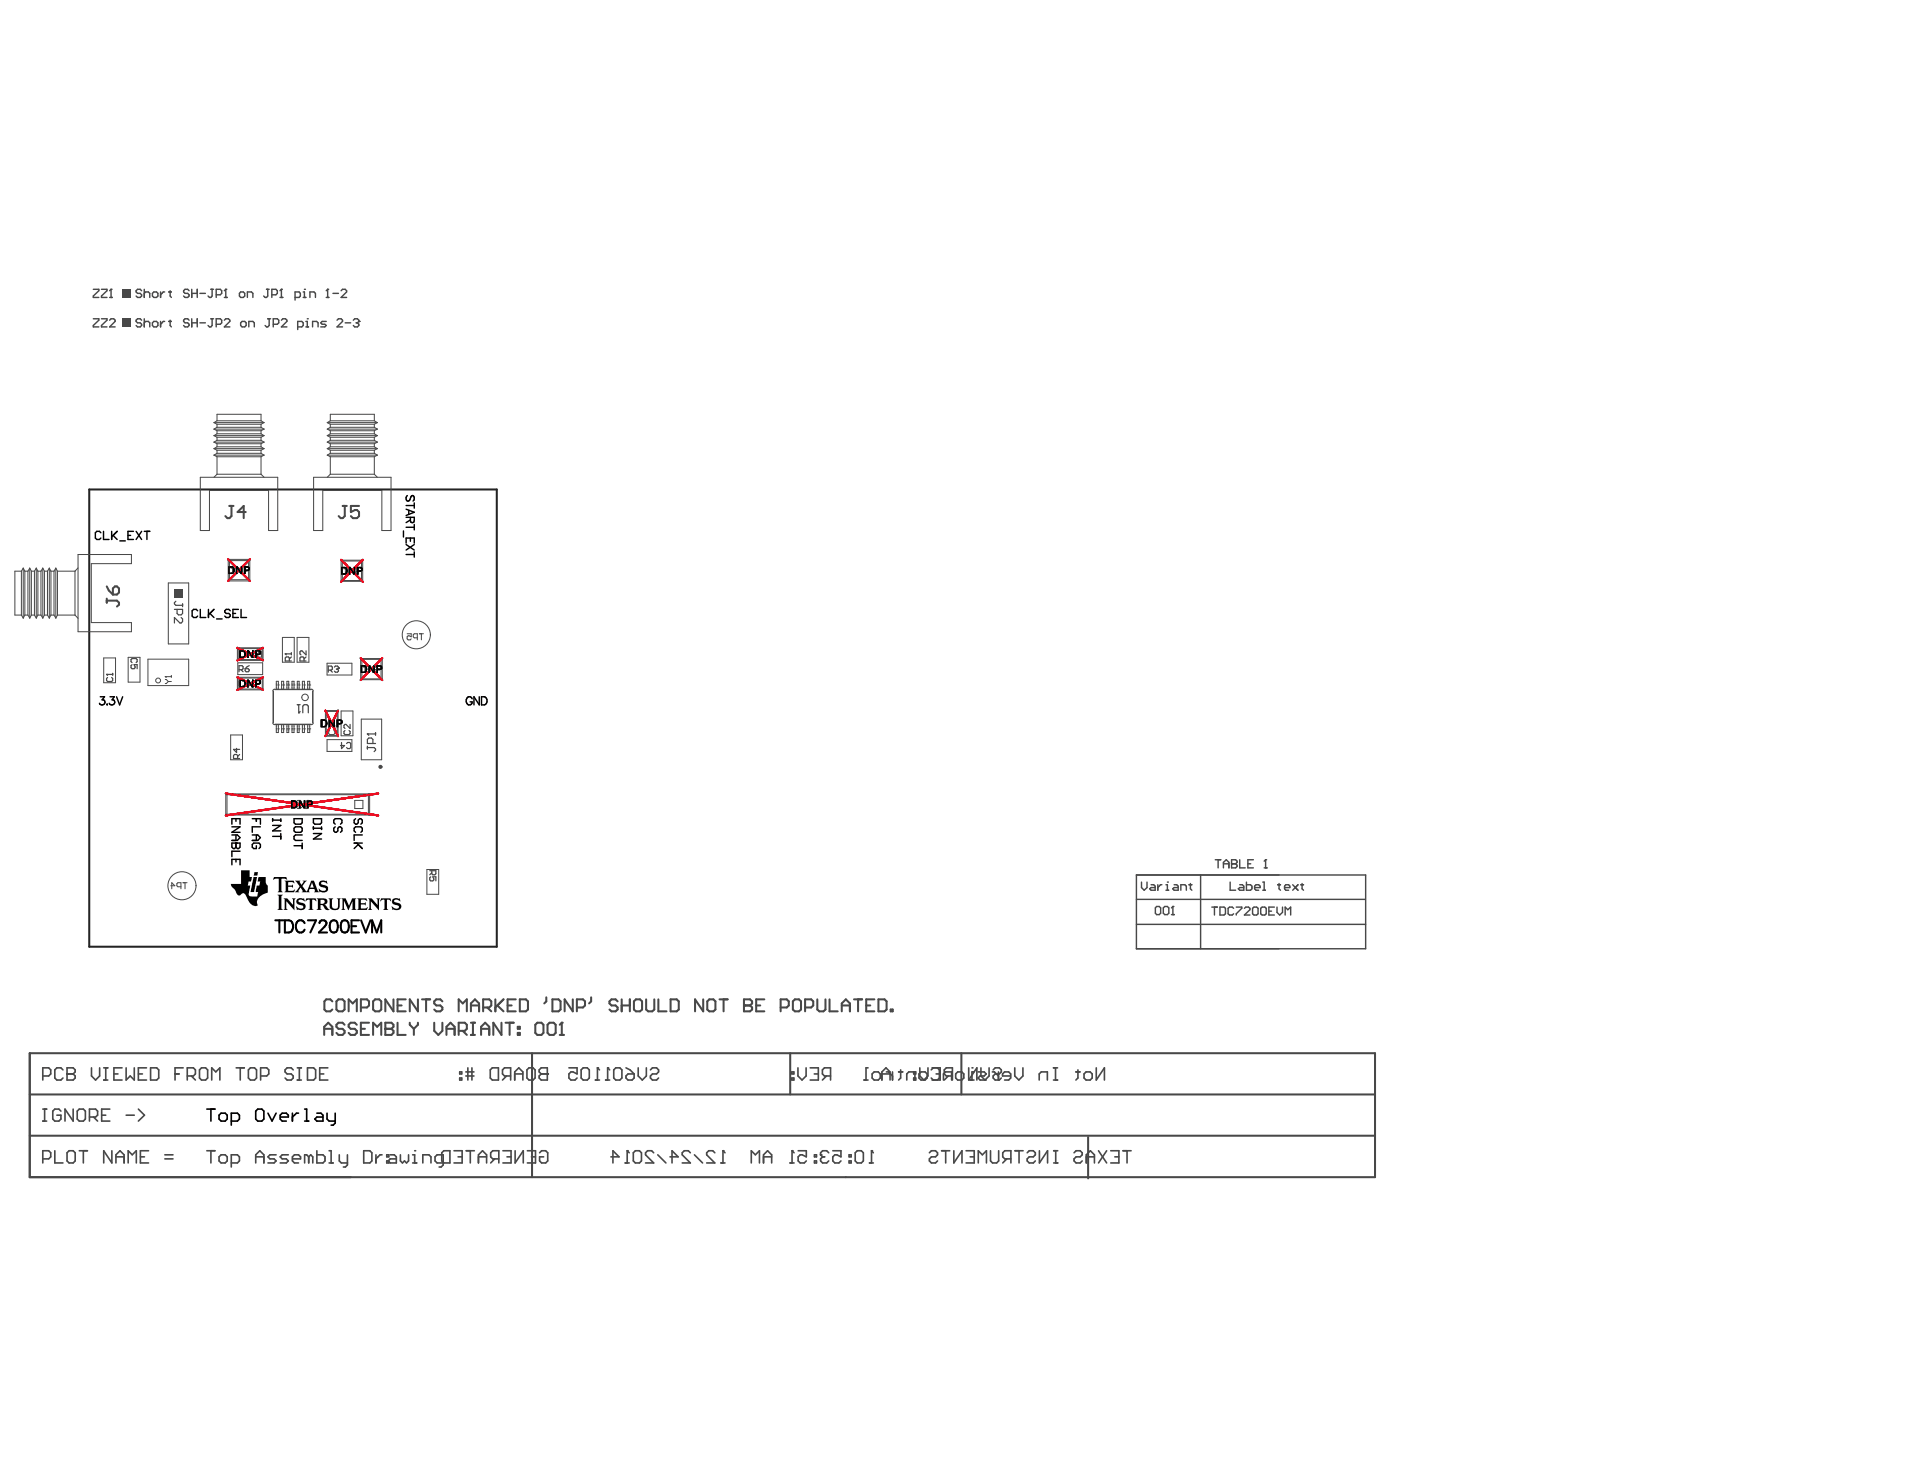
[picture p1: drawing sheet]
<svg xmlns="http://www.w3.org/2000/svg" width="271mm" height="208mm" viewBox="0 0 271 208" stroke-linecap="round" stroke-linejoin="round" font-family="sans-serif">
<path d="M12.6 69.1h57.5v64.5h-57.5z" fill="none" stroke="#242424" stroke-width=".29"/>
<g fill="none" stroke="#ee0e22" stroke-width=".29">
<path d="M32.2 78.9l3.1 3.1M35.3 78.9l-3.1 3.1M48.1 79l3.1 3.1M51.2 79l-3.1 3.1M33.5 91.4l3.6 1.8M33.5 95.6l3.6 1.7M37.1 91.4l-3.6 1.8M37.1 95.6l-3.6 1.7M50.9 92.9l3 3.1M53.9 92.9l-3 3.1M31.9 112l21.5 3.1M45.9 100.3l1.8 3.6"/>
<path d="M47.7 100.3l-1.8 3.6M53.4 112l-21.5 3.1"/>
</g>
<g fill="#000">
<path d="M33.3 79.9h.2l.5 .8v-.8h.2v1.1h-.2l-.5-.7v.7h-.2zM34.9 91.8h.2l.5 .7v-.7h.2v1h-.3l-.4-.7v.7h-.2zM34.9 95.9h.2l.5 .8v-.8h.2v1.1h-.3l-.4-.7v.7h-.2zM49.2 80h.3l.4 .7v-.7h.2v1.1h-.2l-.5-.7v.7h-.2zM52 93.9h.2l.5 .7v-.7h.2v1.1h-.3l-.4-.8v.8h-.2zM42.2 112.9h.2l.5 .8v-.8h.2v1.2h-.3l-.4-.8v.8h-.2zM46.4 101.5h.2l.5 .8v-.8h.2v1.1h-.3l-.4-.7v.7h-.2zM34 122.8h1.2v1h.4l-.2 .6h-.3l-.1 .5v.1h.3l-.2 1.1v.3l.2 .1h1l.1-.6h-.3l.1-.9h.4l.1-.6h-.4l.2-.6h1v.8l.3 .4v1l-.8 .3-.5 .4-.2 .4v.7h-.5l-.5-.3-.6-1.2-.3-.2h-.3l-.3 .3-.2-.1-.5-.8-.4-.4-.1-.4h1.4zM35.8 123.8h.5l-.1 .4-.3 1.7h-.5zM35.9 123.1h.5l-.1 .5h-.5zM39.2 126.3h.7l-.2 .2v1.7l.2 .2h-.7l.1-.2v-1.8zM38.6 123.8h1.8l.1 .4-.3-.2h-.5v1.7l.2 .2h-.7l.1-.1v-1.8h-.4l-.3 .2z"/>
<path d="M40.1 124.3h1.4v.3l-.2-.1h-.6v.5h.5l.1-.2v.5l-.1-.2h-.5v.6h.6l.3-.2-.1 .4h-1.4l.2-.2v-1.3zM40 126.8h.5l.8 .9v-.8l-.1-.1h.5l-.2 .2v1.4l-1.1-1.2v1l.2 .2h-.6l.2-.1v-1.4zM42 126.9l.2-.2 .7 .1 .1 .4-.4-.3-.4 .1a.16 .16 0 0 0-.1 .2 .16 .16 0 0 0 .1 .1l.8 .2 .1 .5-.1 .3-.2 .1h-.5l-.2-.1-.2 .1-.1-.5 .6 .3h.3l.1-.2a.18 .18 0 0 0 0-.2 .18 .18 0 0 0-.2 0l-.7-.3-.1-.4zM43.2 126.8h1.3l.2 .4-.3-.2h-.3v1.2l.1 .2h-.7l.2-.2v-1.2h-.3l-.3 .2zM45.1 124.4l.4-.2 .4 .1a.17 .17 0 0 1 .2 .1 .17 .17 0 0 1 .1 .2v.1l-.3-.2h-.5a.16 .16 0 0 0-.1 .2 .16 .16 0 0 0 .2 .1l.5 .2 .3 .2v.4l-.3 .3h-.5l-.3-.1-.1 .1-.1-.5 .4 .3h.4l.2-.2-.1-.2-.8-.3-.1-.1zM46.4 126.8h.6l-.2 .2v.9l.1 .2 .3 .1h.2l.3-.1v-1.1l-.2-.2h.6l-.2 .1v1.1l-.1 .3-.7 .1-.5-.2-.1-.1v-1.1zM48.2 126.8h.6l.4 1 .5-1h.6a.46 .46 0 0 0-.2 .6v.8l.2 .2h-.7l.1-.1v-1.2l-.5 1.3-.7-1.3v1.1l.2 .2h-.5l.1-.2v-1.3zM50.4 126.8h1.3l.1 .4-.4-.3-.4 .1-.1 .5h.5l.2-.2v.5l-.2-.2h-.5v.6h.7l.3-.2-.1 .4h-1.4l.2-.2v-1.3zM52 126.8h.5l.8 .9v-.8l-.2-.1h.5l-.1 .2v1.4l-1.1-1.2-.1 1 .2 .2h-.5l.1-.3v-1.1zM53.8 126.8h1.3l.1 .4-.3-.2h-.3v1.2l.2 .2h-.7l.2-.2v-1.2h-.4l-.2 .2zM55.4 126.9l.3-.2 .7 .1 .1 .4-.5-.3-.2 .1a.17 .17 0 0 0-.2 .2 .17 .17 0 0 0 .2 .1l.6 .2 .2 .2v.4l-.2 .2-.3 .1h-.5v-.1l-.2 .1-.1-.5 .5 .3h.3l.2-.1-.1-.3-.8-.3-.1-.1z"/>
<path d="M32.2 79.9h.6l.2 .2 .1 .4-.1 .4-.8 .1zM32.4 80.1v.7h.4l.1-.3a.33 .33 0 0 0-.4-.4z"/>
<path d="M32.2 79.9h.6l.2 .2 .1 .4-.1 .4-.8 .1zM32.4 80.1v.7h.4l.1-.3a.33 .33 0 0 0-.4-.4z"/>
<path d="M32.2 79.9h.6l.2 .2 .1 .4-.1 .4-.8 .1zM32.4 80.1v.7h.4l.1-.3a.33 .33 0 0 0-.4-.4z"/>
<path d="M48.1 80h.6l.2 .1 .2 .5-.2 .4-.8 .1zM48.3 80.2v.7h.4l.1-.3a.33 .33 0 0 0-.3-.4z"/>
<path d="M48.1 80h.6l.2 .1 .2 .5-.2 .4-.8 .1zM48.3 80.2v.7h.4l.1-.3a.33 .33 0 0 0-.3-.4z"/>
<path d="M48.1 80h.6l.2 .1 .2 .5-.2 .4-.8 .1zM48.3 80.2v.7h.4l.1-.3a.33 .33 0 0 0-.3-.4z"/>
<path d="M33.8 91.8h.6l.2 .1 .1 .5-.2 .4h-.7zM34 91.9v.8l.4-.1 .1-.2-.1-.3-.1-.1z"/>
<path d="M33.8 95.9h.6l.2 .2 .1 .4-.2 .4-.7 .1zM34 96.1v.7h.2a.37 .37 0 0 0 .3-.4 .37 .37 0 0 0-.4-.3z"/>
<path d="M33.8 91.8h.6l.2 .1 .1 .5-.2 .4h-.7zM34 91.9v.8l.4-.1 .1-.2-.1-.3-.1-.1z"/>
<path d="M33.8 95.9h.6l.2 .2 .1 .4-.2 .4-.7 .1zM34 96.1v.7h.2a.37 .37 0 0 0 .3-.4 .37 .37 0 0 0-.4-.3z"/>
<path d="M33.8 91.8h.6l.2 .1 .1 .5-.2 .4h-.7zM34 91.9v.8l.4-.1 .1-.2-.1-.3-.1-.1z"/>
<path d="M33.8 95.9h.6l.2 .2 .1 .4-.2 .4-.7 .1zM34 96.1v.7h.2a.37 .37 0 0 0 .3-.4 .37 .37 0 0 0-.4-.3z"/>
<path d="M34.4 79.9h.5a.36 .36 0 0 1 .4 .4 .36 .36 0 0 1-.5 .3h-.2v.4h-.2zM34.6 80.1v.3h.2a.18 .18 0 0 0 .2-.2 .18 .18 0 0 0-.2-.1z"/>
<path d="M34.4 79.9h.5a.36 .36 0 0 1 .4 .4 .36 .36 0 0 1-.5 .3h-.2v.4h-.2zM34.6 80.1v.3h.2a.18 .18 0 0 0 .2-.2 .18 .18 0 0 0-.2-.1z"/>
<path d="M34.4 79.9h.5a.36 .36 0 0 1 .4 .4 .36 .36 0 0 1-.5 .3h-.2v.4h-.2zM34.6 80.1v.3h.2a.18 .18 0 0 0 .2-.2 .18 .18 0 0 0-.2-.1z"/>
<path d="M36 91.8h.5a.35 .35 0 0 1 .3 .4 .35 .35 0 0 1-.4 .2h-.2v.4h-.2zM36.2 91.9v.3h.1a.18 .18 0 0 0 .3-.1 .18 .18 0 0 0-.3-.2z"/>
<path d="M36 95.9h.5a.36 .36 0 0 1 .3 .4 .36 .36 0 0 1-.4 .3h-.2v.4h-.2zM36.2 96.1v.3h.2a.17 .17 0 0 0 .2-.2 .17 .17 0 0 0-.3-.1z"/>
<path d="M36 91.8h.5a.35 .35 0 0 1 .3 .4 .35 .35 0 0 1-.4 .2h-.2v.4h-.2zM36.2 91.9v.3h.1a.18 .18 0 0 0 .3-.1 .18 .18 0 0 0-.3-.2z"/>
<path d="M36 95.9h.5a.36 .36 0 0 1 .3 .4 .36 .36 0 0 1-.4 .3h-.2v.4h-.2zM36.2 96.1v.3h.2a.17 .17 0 0 0 .2-.2 .17 .17 0 0 0-.3-.1z"/>
<path d="M36 91.8h.5a.35 .35 0 0 1 .3 .4 .35 .35 0 0 1-.4 .2h-.2v.4h-.2zM36.2 91.9v.3h.1a.18 .18 0 0 0 .3-.1 .18 .18 0 0 0-.3-.2z"/>
<path d="M36 95.9h.5a.36 .36 0 0 1 .3 .4 .36 .36 0 0 1-.4 .3h-.2v.4h-.2zM36.2 96.1v.3h.2a.17 .17 0 0 0 .2-.2 .17 .17 0 0 0-.3-.1z"/>
<path d="M50.3 80h.5a.36 .36 0 0 1 .4 .4 .36 .36 0 0 1-.5 .3h-.1v.4h-.3zM50.6 80.2v.3h.1a.18 .18 0 0 0 .3-.2 .18 .18 0 0 0-.3-.1z"/>
<path d="M50.3 80h.5a.36 .36 0 0 1 .4 .4 .36 .36 0 0 1-.5 .3h-.1v.4h-.3zM50.6 80.2v.3h.1a.18 .18 0 0 0 .3-.2 .18 .18 0 0 0-.3-.1z"/>
<path d="M50.3 80h.5a.36 .36 0 0 1 .4 .4 .36 .36 0 0 1-.5 .3h-.1v.4h-.3zM50.6 80.2v.3h.1a.18 .18 0 0 0 .3-.2 .18 .18 0 0 0-.3-.1z"/>
<path d="M50.9 93.9h.6l.2 .1 .1 .5-.2 .4-.7 .1zM51.1 94v.8h.4l.1-.3a.33 .33 0 0 0-.4-.5z"/>
<path d="M50.9 93.9h.6l.2 .1 .1 .5-.2 .4-.7 .1zM51.1 94v.8h.4l.1-.3a.33 .33 0 0 0-.4-.5z"/>
<path d="M50.9 93.9h.6l.2 .1 .1 .5-.2 .4-.7 .1zM51.1 94v.8h.4l.1-.3a.33 .33 0 0 0-.4-.5z"/>
<path d="M53.1 93.9h.5a.36 .36 0 0 1 .4 .4 .36 .36 0 0 1-.5 .3h-.2v.4h-.2zM53.3 94v.4h.2a.18 .18 0 0 0 .2-.2 .18 .18 0 0 0-.2-.2z"/>
<path d="M53.1 93.9h.5a.36 .36 0 0 1 .4 .4 .36 .36 0 0 1-.5 .3h-.2v.4h-.2zM53.3 94v.4h.2a.18 .18 0 0 0 .2-.2 .18 .18 0 0 0-.2-.2z"/>
<path d="M53.1 93.9h.5a.36 .36 0 0 1 .4 .4 .36 .36 0 0 1-.5 .3h-.2v.4h-.2zM53.3 94v.4h.2a.18 .18 0 0 0 .2-.2 .18 .18 0 0 0-.2-.2z"/>
<path d="M41.1 112.9l.6 .1 .2 .1 .1 .5-.2 .4-.7 .1zM41.3 113.1v.8h.3l.2-.2v-.4l-.2-.2z"/>
<path d="M41.1 112.9l.6 .1 .2 .1 .1 .5-.2 .4-.7 .1zM41.3 113.1v.8h.3l.2-.2v-.4l-.2-.2z"/>
<path d="M41.1 112.9l.6 .1 .2 .1 .1 .5-.2 .4-.7 .1zM41.3 113.1v.8h.3l.2-.2v-.4l-.2-.2z"/>
<path d="M43.3 112.9h.4a.36 .36 0 0 1 .4 .4 .36 .36 0 0 1-.4 .3h-.2v.5h-.2zM43.5 113.1v.4h.2a.18 .18 0 0 0 .2-.2 .18 .18 0 0 0-.3-.2z"/>
<path d="M43.3 112.9h.4a.36 .36 0 0 1 .4 .4 .36 .36 0 0 1-.4 .3h-.2v.5h-.2zM43.5 113.1v.4h.2a.18 .18 0 0 0 .2-.2 .18 .18 0 0 0-.3-.2z"/>
<path d="M43.3 112.9h.4a.36 .36 0 0 1 .4 .4 .36 .36 0 0 1-.4 .3h-.2v.5h-.2zM43.5 113.1v.4h.2a.18 .18 0 0 0 .2-.2 .18 .18 0 0 0-.3-.2z"/>
<path d="M45.3 101.5h.6l.2 .2 .1 .5-.2 .3-.7 .1zM45.5 101.7v.8l.4-.1 .1-.3a.33 .33 0 0 0-.4-.4z"/>
<path d="M45.3 101.5h.6l.2 .2 .1 .5-.2 .3-.7 .1zM45.5 101.7v.8l.4-.1 .1-.3a.33 .33 0 0 0-.4-.4z"/>
<path d="M45.3 101.5h.6l.2 .2 .1 .5-.2 .3-.7 .1zM45.5 101.7v.8l.4-.1 .1-.3a.33 .33 0 0 0-.4-.4z"/>
<path d="M47.5 101.5h.5a.35 .35 0 0 1 .3 .4 .35 .35 0 0 1-.4 .3h-.2v.4h-.2zM47.7 101.7v.3h.1a.18 .18 0 0 0 .3-.1 .18 .18 0 0 0-.3-.2z"/>
<path d="M47.5 101.5h.5a.35 .35 0 0 1 .3 .4 .35 .35 0 0 1-.4 .3h-.2v.4h-.2zM47.7 101.7v.3h.1a.18 .18 0 0 0 .3-.1 .18 .18 0 0 0-.3-.2z"/>
<path d="M47.5 101.5h.5a.35 .35 0 0 1 .3 .4 .35 .35 0 0 1-.4 .3h-.2v.4h-.2zM47.7 101.7v.3h.1a.18 .18 0 0 0 .3-.1 .18 .18 0 0 0-.3-.2z"/>
<path d="M41.6 124.3h.8l-.1 .1 .3 .5 .2-.4-.1-.2h.6l-.3 .2-.3 .5 .4 .7a.12 .12 0 0 0 .2 .1 .12 .12 0 0 0 .1-.2l.5-1.3h.4l.5 1.3 .2 .3h-.7l.2-.1-.1-.4h-.7l-.1 .4 .1 .1h-1.1l.1-.2-.3-.5-.3 .5 .1 .2h-.6l.3-.2 .4-.6zM44 124.6l-.2 .6h.5z"/>
<path d="M44.7 126.8h1l.5 .1v.6l-.4 .2 .2 .1 .5 .6-.6-.1-.4-.6h-.3v.6l.2 .1h-.7l.2-.2v-1.1a.2 .2 0 0 0 0-.2 .2 .2 0 0 0-.2-.1zM45.2 127v.5h.4l.2-.1v-.2l-.1-.2z"/>
</g>
<g fill="none" stroke="#000" stroke-width=".2">
<path d="M14.2 75.2l-.2-.2h-.3l-.2 .2v.7l.2 .2h.3l.2-.2M14.6 75v1.1h.8M15.8 75v1.1M16 75.6l.5 .5M16.5 75l-.7 .8M16.9 76.3h.8M18.1 75.6h.3M18.8 75h-.7v1.1h.7M19.2 75l.8 1.1M20 75l-.8 1.1M20.4 75h.7M20.7 75v1.1"/>
<path d="M56.9 74.9v.9M57.3 73h1.2v.5l-.2 .2h-.3l-.1-.7M57.3 76.6v-.7h1.2v.7M57.3 71.3h1.2M57.3 71.9l1.2 .4-1.2 .4M57.3 74.4h1.2M57.3 76.8l1.2 .8M57.3 78.2h1.2M57.5 69.9a.43 .43 0 0 0-.2 .5 .43 .43 0 0 0 .3 .3l.2-.1 .2-.6 .3-.1a.5 .5 0 0 1 0 .8M57.7 72v.6M57.9 75.9v.5M57.9 73.4l-.6 .3"/>
<path d="M58.5 71v.7M58.5 74v.8M58.5 77.9v.7M58.5 76.8l-1.2 .8M14.1 98.3h.7l-.4 .5a.38 .38 0 0 1 .4 .3 .38 .38 0 0 1-.3 .4 .38 .38 0 0 1-.5-.3M15.1 99.4h.1zM15.5 98.3h.6l-.3 .5a.38 .38 0 0 1 .3 .6 .38 .38 0 0 1-.7-.2M16.4 98.3l.5 1.2 .4-1.2M27.9 86.2l-.2-.2h-.4l-.2 .2v.7l.2 .2h.4l.2-.2M28.3 86v1.1h.7M29.4 86v1.1M29.6 86.6l.6 .5"/>
<path d="M30.2 86l-.8 .8M30.6 87.3h.7M32.5 86.2l-.2-.2h-.4l-.2 .2v.2l.2 .2h.4l.2 .2v.1l-.2 .2h-.4l-.2-.2M32.9 86.6h.3M33.6 86h-.7v1.1h.7M34 86v1.1h.8M66.6 98.6a.43 .43 0 0 0-.5-.3 .43 .43 0 0 0-.3 .5v.2a.42 .42 0 0 0 .4 .5 .42 .42 0 0 0 .4-.5h-.3M67.6 98.3v1.2l-.7-1.2v1.2M67.9 98.3h.4a.62 .62 0 0 1 .4 .6 .62 .62 0 0 1-.4 .6h-.4zM32.7 116.3v-.8h1.2v.8M32.7 116.7h1.2l-1.2 .7h1.2M32.7 117.8h.8l.4 .4-.4 .4h-.8"/>
<path d="M32.7 119h1.2v.5l-.2 .2h-.2l-.2-.2-.2 .2h-.2l-.2-.2zM33.3 119h.1M33.3 115.5v.4M33.3 117.8v.8M33.3 119v.5M35.6 115.5h1.1v.8M35.6 117.8h.8l.3 .4-.3 .4h-.8M36.2 119.3v.4h-.4l-.2-.2v-.3l.2-.2h.7l.2 .2v.3l-.2 .2M36.2 115.5v.4M36.2 117.8v.8M36.7 116.7h-1.1v.7M38.5 115.7h1.1"/>
<path d="M38.5 115.5v.4M38.5 116.5h1.1l-1.1 .7h1.1M38.5 118h1.1M39.6 115.5v.4M39.6 117.6v.8M41.5 115.5h1.1v.6l-.2 .2h-.7l-.2-.2zM41.5 116.9l.2-.2h.7l.2 .2v.3l-.2 .2h-.7l-.2-.2zM41.5 119.3h1.1M42.6 117.8h-.9l-.2 .2v.4l.2 .2h.9M42.6 119v.7M44.2 115.5h1.2v.6l-.2 .2h-.8l-.2-.2zM44.2 116.7v.3"/>
<path d="M44.2 116.9h1.2M44.2 117.6h1.2l-1.2 .8h1.2M45.4 116.7v.3M47.3 116.3l-.2-.2v-.4l.2-.2h.7l.2 .2v.4l-.2 .2M47.3 116.7l-.2 .2v.3l.2 .2h.2l.2-.2v-.3l.2-.2h.1l.2 .2v.3l-.2 .2M50 119h1.1M50.2 115.5l-.2 .2v.4l.2 .2h.1l.2-.2v-.4l.3-.2h.1l.2 .2v.4l-.2 .2M50.2 117.4l-.2-.2v-.3l.2-.2h.7l.2 .2v.3l-.2 .2M50.3 119l.8 .7M50.5 119.2l-.5 .5M51.1 117.8h-1.1v.8M32.7 122v-.7h1.2v.7"/>
<path d="M33.3 121.3v.3M33.9 120.1h-1.2v.8"/>
</g>
<path d="M38.8 129.9h1.2M39.4 129.9v1.7M40.2 129.9h.6a.92 .92 0 0 1 .6 .8 .92 .92 0 0 1-.6 .9h-.6zM43 130.3a.64 .64 0 0 0-.7-.4 .64 .64 0 0 0-.5 .6 .74 .74 0 0 0 .1 .8 .74 .74 0 0 0 .8 .2l.3-.3M43.4 129.9h1.2l-.8 1.7M45.1 130.3l.1-.3 .2-.1 .5 .1a.37 .37 0 0 1 .1 .5l-1 1.1h1.2M46.8 130a.55 .55 0 0 1 .8 .2 1.48 1.48 0 0 1-.2 1.3 .57 .57 0 0 1-.8-.2 1.38 1.38 0 0 1 .2-1.3zM48.3 130a.57 .57 0 0 1 .8 .2 1.38 1.38 0 0 1-.1 1.3 .55 .55 0 0 1-.8-.2 1.48 1.48 0 0 1 .1-1.3zM49.6 130.7h.7M50.7 129.9h-1.1v1.7h1.1M51 129.9l.6 1.7 .7-1.7M52.5 131.6v-1.7l.7 1.7 .6-1.7v1.7" fill="none" stroke="#000" stroke-width=".29"/>
<g fill="none" stroke="#000" stroke-width=".23">
<path d="M29.2 156.5h1.1M29.8 156.5v1.7M30.9 157.4l.3-.3h.6l.3 .3v.5l-.3 .3h-.6l-.3-.3zM32.6 158.2h.9l.3-.3v-.5l-.3-.3h-.9v1.7M36.1 156.8l.3-.3h.5l.3 .3v1.1l-.3 .3h-.5l-.3-.3zM37.8 157.1l.6 1.1 .6-1.1M39.5 157.6h1.2v-.2l-.3-.3h-.6l-.3 .3v.5l.3 .3h.6M41.3 157.1v1.1M42.1 157.1h-.3l-.5 .5M43 156.5h.3v1.7M43 158.2h.6M44.7 157.1h.6l.3 .3v.8h-.9l-.3-.3 .3-.3h.9"/>
<path d="M46.2 157.1v.8l.2 .3h.9M47.3 157.1v1.4l-.3 .3h-.3"/>
</g>
<g fill="none" stroke="#484848" stroke-width=".14">
<path d="M30.2 59.6l.4 .3M30.2 59.6h7.1M30.6 59.4v-.9h6.2v.9M30.6 59.9v.4M30.6 59.4l-.4 .2M30.6 59.4h6.2M30.6 59.9h6.2M36.8 59.9v.4M36.8 59.4l.5 .2M37.3 59.6l-.5 .3M46.2 59.6l.4 .3M46.2 59.6h7.1"/>
<path d="M46.6 59.4v-.9h6.2v.9M46.6 59.9v.4M46.6 59.4l-.4 .2M46.6 59.4h6.2M46.6 59.9h6.2M52.8 59.9v.4M52.8 59.4l.5 .2M53.3 59.6l-.5 .3M11 78.2h7.5v1.3h-5.6v8.4h5.6v1.2h-7.5zM28.3 67.4h10.9v7.5h-1.3v-5.7h-8.3v5.7h-1.3zM30.2 63.3l.4 .2M30.2 64.2l.4 .3"/>
<path d="M30.2 61.5l.4 .2M30.2 62.4l.4 .2M30.2 60.6l.4 .2M30.2 63.3h7.1M30.2 64.2h7.1M30.2 61.5h7.1M30.2 62.4h7.1M30.2 60.6h7.1M30.6 66.9l-.4 .5M30.6 64l-.4 .2M30.6 63l-.4 .3M30.6 60.8v.4"/>
<path d="M30.6 61.7v.4M30.6 62.6v.4M30.6 63.5v.5M30.6 64.5v2.4M30.6 61.2l-.4 .3M30.6 62.1l-.4 .3M30.6 60.3l-.4 .3M30.6 66.9h6.2M30.6 64h6.2M30.6 63h6.2M30.6 64.5h6.2M30.6 63.5h6.2"/>
<path d="M30.6 62.6h6.2M30.6 62.1h6.2M30.6 61.2h6.2M30.6 61.7h6.2M30.6 60.8h6.2M30.6 60.3h6.2M32.2 79v2.9M32.2 79h.1M32.2 79h3l-2.9 .1zM32.4 79v2.9M35.1 79v2.9M35.1 79h.1"/>
<path d="M35.3 79v2.9M36.8 66.9l.5 .5M36.8 63l.5 .3M36.8 60.8v.4M36.8 61.7v.4M36.8 62.6v.4M36.8 63.5v.5M36.8 64.5v2.4M36.8 64l.5 .2M36.8 61.2l.5 .3M36.8 62.1l.5 .3M36.8 60.3l.5 .3"/>
<path d="M37.3 64.2l-.5 .3M37.3 63.3l-.5 .2M37.3 62.4l-.5 .2M37.3 61.5l-.5 .2M37.3 60.6l-.5 .2M44.3 67.4h10.9v7.5h-1.3v-5.7h-8.4v5.7h-1.2zM46.2 63.3l.4 .2M46.2 64.2l.4 .3M46.2 61.5l.4 .2M46.2 62.4l.4 .2M46.2 60.6l.4 .2M46.2 63.3h7.1"/>
<path d="M46.2 64.2h7.1M46.2 61.5h7.1M46.2 62.4h7.1M46.2 60.6h7.1M46.6 66.9l-.4 .5M46.6 64l-.4 .2M46.6 63l-.4 .3M46.6 60.8v.4M46.6 61.7v.4M46.6 62.6v.4M46.6 63.5v.5M46.6 64.5v2.4"/>
<path d="M46.6 61.2l-.4 .3M46.6 62.1l-.4 .3M46.6 60.3l-.4 .3M46.6 66.9h6.2M46.6 64h6.2M46.6 63h6.2M46.6 64.5h6.2M46.6 63.5h6.2M46.6 62.6h6.2M46.6 62.1h6.2M46.6 61.2h6.2M46.6 61.7h6.2"/>
<path d="M46.6 60.8h6.2M46.6 60.3h6.2M48.1 79.1v2.9M48.2 79.1h.1v2.9h-.1M48.2 79.1h3l-3 .1zM51 79.1v2.9M51 79.1h.2M51.2 79.1v2.9M52.8 66.9l.5 .5M52.8 63l.5 .3M52.8 60.8v.4M52.8 61.7v.4"/>
<path d="M52.8 62.6v.4M52.8 63.5v.5M52.8 64.5v2.4M52.8 64l.5 .2M52.8 61.2l.5 .3M52.8 62.1l.5 .3M52.8 60.3l.5 .3M53.3 64.2l-.5 .3M53.3 63.3l-.5 .2M53.3 62.4l-.5 .2M53.3 61.5l-.5 .2M53.3 60.6l-.5 .2"/>
<path d="M3 80.6h-.9v6.2h.9M3 86.8l.3 .4M3 80.6v6.2M3.3 80.2l-.3 .4M3.3 80.2l.2 .4M3.3 80.2v7M3.5 86.8h.4M3.5 86.8l-.2 .4M3.5 80.6h.4M3.5 80.6v6.2M3.9 80.6v6.2M3.9 86.8l.3 .4"/>
<path d="M4.2 80.2l.2 .4M4.2 80.2l-.3 .4M4.2 80.2v7M4.4 86.8h.5M4.4 80.6h.5M4.4 80.6v6.2M4.4 86.8l-.2 .4M4.9 86.8l.2 .4M4.9 80.6v6.2M5.1 80.2l-.2 .4M5.1 80.2l.2 .4M5.1 80.2v7"/>
<path d="M5.3 86.8h.5M5.3 80.6h.5M5.3 86.8l-.2 .4M5.3 80.6v6.2M5.8 86.8l.2 .4M5.8 80.6v6.2M6 80.2l.3 .4M6 80.2l-.2 .4M6 80.2v7M6.3 86.8h.4M6.3 80.6h.4M6.3 86.8l-.3 .4"/>
<path d="M6.3 80.6v6.2M6.7 86.8l.3 .4M6.7 80.6v6.2M7 80.2l.2 .4M7 80.2l-.3 .4M7 80.2v7M7.2 86.8h.4M7.2 80.6h.4M7.2 86.8l-.2 .4M7.2 80.6v6.2M7.6 86.8l.3 .4M7.6 80.6v6.2"/>
<path d="M7.9 80.2l.2 .4M7.9 80.2l-.3 .4M7.9 80.2v7M8.1 86.8h2.5M8.1 80.6h2.5M8.1 86.8l-.2 .4M8.1 80.6v6.2M10.6 86.8l.4 .5M10.6 80.6v6.2M11 80.1l-.4 .5M14.6 92.8h1.7v3.5h-1.7zM18.1 92.8h1.7v3.5h-1.7z"/>
<path d="M20.9 93h5.7v3.7h-5.7zM23.8 82.3h2.8v8.6h-2.8zM32.2 81.9h.1M32.3 81.8v.1M32.3 82h2.9M32.3 81.8h2.9M33.5 95.6h.1v1.7zM33.5 91.4l.1 .1v1.7zM33.5 95.6h3.6l-3.5 .1zM33.5 93.1h3.6l-3.5 .1zM33.5 91.4l3.6 .1h-3.5zM33.5 97.2l3.6 .1h-3.5z"/>
<path d="M33.6 93.5h3.5v1.7h-3.5zM35.1 81.9h.1M35.2 81.8v.1M37 95.6h.1v1.7zM37 91.4l.1 .1v1.7zM38.5 97.5v4.5M38.6 97.5v4.5M38.7 97.3h5.3M38.8 97.3h5.1M39 96.7h.1M39 97.3v-1.2h.3v1.2M39.3 96.7h.1"/>
<path d="M39.7 96.7h.1M39.7 97.3v-1.2h.3v1.2M39.9 89.9h1.6v3.5h-1.6zM40 96.7h.1M40.5 96.7h.1M40.5 97.3v-1.2h.2v1.2M40.7 96.7h.1M41.2 96.7h.1M41.2 97.3v-1.2h.3v1.2M41.5 96.7h.1M41.9 89.9h1.7v3.5h-1.7zM42 96.7h.1"/>
<path d="M42 97.3v-1.2h.2v1.2M42.2 96.7h.1M42.7 96.7h.1M42.7 97.3v-1.2h.3v1.2M43 96.7h.1M43.4 96.7h.1M43.4 97.3v-1.2h.3v1.2M43.7 96.7h.1M44.1 97.5v4.5M44.2 97.5v4.5M46.2 93.6h3.5v1.7h-3.5zM48.2 81.9l3 .1h-3z"/>
<path d="M50.9 95.8l3 .1h-2.9zM50.9 92.9l3 .1h-2.9zM51 82h.2M51 93h-.1v2.9h.1M51.1 93v2.9M53.8 93v2.9M53.8 95.9h.1M53.8 93h.1M53.9 93v2.9M31.9 112.1v2.9M31.9 115h.1M31.9 112.1h.1"/>
<path d="M31.9 114.9l20.2 .1h-20.2zM31.9 112l20.2 .1h-20.2zM32 112.1v2.9M32.5 103.7h1.7v3.5h-1.7zM38.7 102.2h5.3M38.8 102.2h5.1M39 102.9h.1M39 102.2v1.2h.3v-1.2M39.3 102.9h.1M39.7 102.9h.1M39.7 102.2v1.2h.3v-1.2M40 102.9h.1"/>
<path d="M40.5 102.9h.1M40.5 102.2v1.2h.2v-1.2M40.7 102.9h.1M41.2 102.9h.1M41.2 102.2v1.2h.3v-1.2M41.5 102.9h.1M42 102.9h.1M42 102.2v1.2h.2v-1.2M42.2 102.9h.1M42.7 102.9h.1M42.7 102.2v1.2h.3v-1.2M43 102.9h.1"/>
<path d="M43.4 102.9h.1M43.4 102.2v1.2h.3v-1.2M43.7 102.9h.1M45.9 103.8h1.8l-1.7 .1zM45.9 100.3h1.8l-1.7 .1zM45.9 100.3h.1v3.6zM46.2 104.4h3.5v1.6h-3.5zM47.6 100.3h.1l-.1 3.6zM48.1 100.3h1.7v3.5h-1.7zM51 101.5h2.9v5.7h-2.9zM52.1 112.1h-.1v2.9h.1M52.2 112.1v2.9"/>
<path d="M60.2 122.7h1.7v3.5h-1.7z"/>
</g>
<path d="M4.2 148.6h189.8v17.5h-189.8zM4.2 154.4h189.8M75.1 148.6v17.5M111.5 148.6v5.8M135.7 148.6v5.8M4.2 160.3h189.8M153.5 160.5v5.8" fill="none" stroke="#484848" stroke-width=".29"/>
<path d="M160.4 123.5h32.3v10.4h-32.3zM160.4 130.4h32.3M160.4 126.9h32.3M169.4 123.5v10.4" fill="none" stroke="#484848" stroke-width=".2"/>
<g fill="#484848">
<path d="M17.3 45h1.2v1.1h-1.2z" fill-rule="evenodd"/>
<path d="M17.3 40.8h1.2v1.2h-1.2z" fill-rule="evenodd"/>
<path d="M24.6 83.1h1.2v1.2h-1.2z" fill-rule="evenodd"/>
</g>
<g fill="none" stroke="#484848" stroke-width=".14">
<path d="M23.3 95.5h.1M23.3 95.9h.2l.3 .3M23.3 95.5h.9M23.3 95.5l.2 .1M23.8 96.2l-.3 .3h-.2M23.8 96.2h.4M24.2 95.3v.3M32.6 80.2h.5M32.8 80.2v.7M33.3 80.7h.3l.2-.2v-.2l-.2-.1h-.3v.7M34 80.9h.2M34.1 80.2h.1"/>
<path d="M34.1 80.2v.7M34.1 80.2l-.1 .1M34.3 96.2l-.1-.2h-.3l-.2 .2v.5l.2 .2h.3l.1-.2M34.6 96.5h.4l.2 .2-.2 .2h-.3l-.1-.2zM35.2 96l-.6 .5M36 91.9v.1l-.5 .6v.1h.5M36.3 91.9l.3 .3M36.9 91.9v.8h-.4l-.2-.1v-.3l.2-.1h.4M38.7 97.3l-.2 .2M44 97.3l.2 .2M48.5 80.3h.5M48.7 80.3v.7"/>
<path d="M49.2 80.7h.4l.1-.1v-.2l-.1-.1h-.4v.7M49.9 80.4l.2-.1 .3 .1v.1l-.5 .5h.5M51.3 94.1h.5M51.5 94.1v.8M52 94.6h.3l.2-.1v-.3l-.2-.1h-.3v.8M52.7 94.2l.1-.1h.3l.1 .3M52.9 94.5h.2M53.1 94.5l.1 .1-.1 .3h-.3l-.1-.2M53.2 94.4h.1M53.2 94.4l-.1 .1M57.5 89.4h.5v.5l-.3-.2-.2 .2v.2l.1 .2h.3l.1-.2M58.9 90h-.4l-.2-.1v-.3l.2-.2h.4v.9"/>
<path d="M59.2 89.4h.6M59.5 89.4v.9M38.5 102l.2 .2M41.8 113.7h.1M41.8 113.7v.2l.2 .2h.4l.2-.2M42 113.5l-.2 .2M42 113.5h.2M42.6 113.1l-.2-.2h-.4l-.2 .2v.2l.2 .2M43 114.1h.4M43.7 113.1l-.2-.2h-.1l-.2 .2v1M44.2 102l-.2 .2M46.5 103.1l-.1 .1v.3l.1 .2h.6l.1-.2v-.3l-.1-.1"/>
<path d="M46.7 102.2h.1M46.7 102.2l-.3 .2v.3l.1 .1M46.7 102.2l.1 .2M46.8 102.4l.2-.2 .2 .2v.3l-.1 .1M46.8 102.4v.1M50.1 112.9h1.1v1.2h-1.1zM24.1 125h.6l-.5-.4v.8M25.5 125.1h-.4l-.1-.1v-.3l.1-.1h.4v.8M25.8 124.6h.6M26.1 124.6v.8"/>
<circle cx="22.3" cy="96" r=".34"/>
<circle cx="43" cy="98.4" r=".46"/>
<circle cx="58.7" cy="89.6" r="1.98"/>
<circle cx="25.7" cy="125" r="1.98"/>
</g>
<g fill="none" stroke="#484848" stroke-width=".23">
<path d="M6 151.8h.9l.3-.3v-.5l-.3-.3h-.9v1.7M6 156.5h.6M6 158.2h.6M6.3 156.5v1.7M8.6 156.8l-.3-.3h-.6l-.3 .3v1.1l.3 .3h.6l.3-.3v-.5h-.6M8.9 151l-.3-.3h-.6l-.3 .3v1.1l.3 .3h.6l.3-.3M9.5 151.5h.1M9.5 150.7h.8l.3 .3v.3l-.3 .2 .3 .3v.3l-.3 .3h-.8zM9.5 151.5h.8M10.3 156.5v1.7l-1.1-1.7v1.7M10.9 156.8l.3-.3h.6l.2 .3v1.1l-.2 .3h-.6l-.3-.3zM12.6 157.6h.9l.3-.2v-.6l-.3-.3h-.9v1.7"/>
<path d="M12.9 150.7v1.1l.6 .6 .6-.6v-1.1M13.2 157.6l.6 .6M14.3 157.4h.6M14.6 152.4h.6M14.6 150.7h.6M14.9 150.7v1.7M15.5 156.5h-1.2v1.7h1.2M16.1 151.5h.5M17.2 150.7h-1.1v1.7h1.1M17.8 157.4h1.1M17.8 150.7v1.7l.6-.6 .5 .6v-1.7M19.5 151.5h.6"/>
<path d="M19.5 156.5l.9 .9-.9 .8M20.7 150.7h-1.2v1.7h1.2M21.2 150.7h.9l.3 .3v1.1l-.3 .3h-.9zM24.7 151.5h.6M25.8 150.7h-1.1v1.7M26.4 151.8h.9l.3-.3v-.5l-.3-.3h-.9v1.7M27 151.8l.6 .6M28.2 151l.2-.3h.6l.3 .3v1.1l-.3 .3h-.6l-.2-.3zM29.9 152.4v-1.7l.6 .6 .5-.6v1.7M33.3 150.7h1.2M33.9 150.7v1.7M35.1 151l.2-.3h.6l.3 .3v1.1l-.3 .3h-.6l-.2-.3z"/>
<path d="M36.8 151.8h.8l.3-.3v-.5l-.3-.3h-.8v1.7M41.4 151l-.3-.3h-.6l-.3 .3v.3l.3 .2h.6l.3 .3v.3l-.3 .3h-.6l-.3-.3M42 152.4h.5M42 150.7h.5M42.2 150.7v1.7M43.4 150.7h.9l.2 .3v1.1l-.2 .3h-.9zM45.1 151.5h.6M46.3 150.7h-1.2v1.7h1.2M64.9 152.1h.3v.3h-.3zM64.9 151.3h.3v.2h-.3zM65.7 151.3h1.2M65.7 151.8h1.2"/>
<path d="M66 150.7v1.7M66.6 150.7v1.7M69.2 151l.3-.3h.8v1.7h-.8l-.3-.3zM71.5 151.8l-.6 .6M72.1 151.8h-.9l-.3-.3v-.5l.3-.3h.9v1.7M72.6 151.5h1.2M72.6 152.4v-1.1l.6-.6 .6 .6v1.1M74.4 151l.2-.3h.6l.3 .3v1.1l-.3 .3h-.6l-.2-.3zM76.1 151l.3-.3h.8v1.7h-.8l-.3-.3v-.3l.3-.3-.3-.2zM76.4 151.5h.8M77.2 151.5h.1M80.3 150.7h1.1v.8l-.5-.2h-.3l-.3 .2v.6l.3 .3h.5l.3-.3"/>
<path d="M82 151l.3-.3h.6l.3 .3v1.1l-.3 .3h-.6l-.3-.3zM84 152.4h.6M84.3 150.7h.1M84.3 150.7v1.7M84.3 150.7l.3 .3M85.5 152.4h.5M85.7 150.7h.1M85.7 150.7v1.7M85.7 150.7l.3 .3M86.6 151l.3-.3h.6l.3 .3v1.1l-.3 .3h-.6l-.3-.3zM88.3 151.8l.3-.3h.9v.6l-.3 .3h-.6l-.3-.3zM88.3 150.7l.6 .3 .6 .5"/>
<path d="M90.1 150.7v1.1l.5 .6 .6-.6v-1.1M91.8 151l.3-.3h.5l.3 .3v.3l-.3 .2h-.5l-.3 .3v.3l.3 .3h.5l.3-.3M111.7 152.1h.3v.3h-.3zM111.7 151.3h.3v.2h-.3zM112.6 150.7v1.1l.6 .6 .6-.6v-1.1M114.3 150.7h1.2v1.7h-1.2M114.9 151.5h.6M116.6 151.8l-.5 .6M117.2 151.8h-.9l-.2-.3v-.5l.2-.3h.9v1.7M121.9 152.4h.6M122.5 150.7h-.3v1.7M123.1 151.5l.3-.2h.5l.3 .2v.6l-.3 .3h-.5l-.3-.3z"/>
<path d="M124.4 152.4v-1.1l.6-.6 .6 .6v1.1M124.4 151.5h1.2M125.1 151.3h.3l.5 .5M125.9 151.3v1.1M126.8 151.3h.6M127.1 151v1.1l-.3 .3M128.9 152.1h.3v.3h-.3zM128.9 151.3v.2h.3v-.2h-1l-.2 .2v.9M129.1 151.3v1.1M129.7 151.5l.3-.2h.5l.3 .2v.6l-.3 .3h-.5l-.3-.3zM129.8 150.7v1.1l.6 .6 .5-.6v-1.1M131.4 152.1l.3 .3"/>
<path d="M131.5 150.7h1.2v1.7h-1.2M131.7 150.7l-.3 .3M132.1 151.5h.6M132.3 150.7l.3 .3v1.1l-.3 .3M133.1 152.4v-.9l.3-.2h.9v1.1M133.8 151.8l-.6 .6M134.4 151.8h-.9l-.3-.3v-.5l.3-.3h.9v1.7M134.9 151.5l.2-.2h.6l.3 .2v.6l-.3 .3h-.6l-.2-.3zM136.7 150.7v1.7l1.1-1.7v1.7M136.9 152.4h.5M137.2 150.7h.1M137.4 151.3h-.2v1.1"/>
<path d="M138 151.3h.9l.3 .2-.3 .3h-.6l-.3 .3 .3 .3h.9M138.4 150.7v1.1l.6 .6 .6-.6v-1.1M140 151.3h.3l.6 .5M140.1 151l.3-.3h.6l.3 .3v.3l-.3 .2h-.6l-.3 .3v.3l.3 .3h.6l.3-.3M140.9 151.3v1.1M142.6 151.8h-1.1v-.3l.3-.2h.5l.3 .2v.6l-.3 .3h-.5M143.2 150.7v1.1l.6 .6 .5-.6v-1.1M146.6 152.4v-.9l.3-.2h.9v1.1M148.7 152.4h.5M148.7 150.7h.5M148.9 150.7v1.7M151.8 151.3h.6"/>
<path d="M152.1 151v1.1l-.3 .3M153 151.5l.3-.2h.5l.3 .2v.6l-.3 .3h-.5l-.3-.3zM154.7 150.7v1.7l1.1-1.7v1.7M6 163.5h.9l.3-.3v-.5l-.3-.3h-.9v1.7M7.7 162.4v1.7h1.2M9.5 162.7l.2-.3h.6l.3 .3v1.1l-.3 .3h-.6l-.2-.3zM11.2 162.4h1.1M11.8 162.4v1.7M15.8 162.4v1.7l-1.2-1.7v1.7M16.4 164.1v-1.1l.5-.6 .6 .6v1.1M16.4 163.2h1.1M18.1 164.1v-1.7l.6 .6 .5-.6v1.7"/>
<path d="M19.8 163.2h.6M21 162.4h-1.2v1.7h1.2M23.3 163.5h1.1M23.3 163h1.1M29.2 162.4h1.1M29.8 162.4v1.7M30.9 163.2l.3-.2h.6l.3 .2v.6l-.3 .3h-.6l-.3-.3zM32.6 164.1h.9l.3-.3v-.6l-.3-.2h-.9v1.7M36.1 163.2h1.1M36.1 164.1v-1.1l.6-.6 .5 .6v1.1M39 163h-.9l-.3 .2 .3 .3h.6l.3 .3-.3 .3h-.9M40.7 163h-.9l-.3 .2 .3 .3h.6l.3 .3-.3 .3h-.9"/>
<path d="M41.3 163.5h1.1v-.3l-.3-.2h-.6l-.2 .2v.6l.2 .3h.6M43.6 163.2l-.3-.2h-.3v1.1M43.6 163.2v.9M43.6 163.2l.2-.2 .3 .2v.9M44.7 162.4v1.7h.9l.3-.3v-.6l-.3-.2h-.9M46.4 162.4h.3v1.7M46.4 164.1h.6M47.9 163v.8l.3 .3h.8M49 163v1.4l-.3 .3h-.2M51.3 162.4h.9l.3 .3v1.1l-.3 .3h-.9zM53.1 163v1.1M53.9 163h-.3l-.5 .5"/>
<path d="M54.6 163.8h.3v.3h-.3zM54.6 163h.3v.2h-.3zM55.1 163h.5l.3 .2v.9h-.8l-.3-.3 .3-.3h.8M56.5 163v.8l.3 .3 .3-.3 .3 .3 .3-.3v-.8M58.2 164.1h.6M58.2 163h.3v1.1M58.5 162.4h.1M59.7 164.1v-1.1h.8l.3 .2v.9M62.3 162.7l.3-.3h.9v1.7h-.9l-.3-.3zM62.5 164.1h-.8l-.3-.3v-.6l.3-.2h.8v1.4l-.2 .3h-.3M64.1 162.4h1.1v1.7h-1.1M64.6 163.2h.6"/>
<path d="M65.8 162.4h1.1M66.4 162.4v1.7M67.5 163.2h1.2M67.5 164.1v-1.1l.6-.6 .6 .6v1.1M69.8 163.5l-.6 .6M70.4 163.5h-.9l-.3-.3v-.5l.3-.3h.9v1.7M71 162.4h1.1v1.7h-1.1M71.5 163.2h.6M72.7 162.4v1.7l1.1-1.7v1.7M74.4 162.4h1.2v1.7h-1.2M75 163.2h.6M76.1 162.7l.3-.3h.6l.3 .3v1.1l-.3 .3h-.6l-.3-.3v-.6h.6"/>
<path d="M86.2 163.2h1.2l-.9-.8v1.7M88.2 164.1h.6M88.5 162.4h.1M88.5 162.4v1.7M88.5 162.4l.3 .3M89.4 162.7l.3-.3h.5l.3 .3v1.1l-.3 .3h-.5l-.3-.3zM92.2 162.7l-.2-.3h-.6l-.3 .3v.3l1.1 1.1h-1.1M92.8 163l1.2 1.1M94.5 163.2h1.2l-.9-.8v1.7M97.4 162.7l-.3-.3h-.5l-.3 .3v.3l1.1 1.1h-1.1M98 163l1.1 1.1M100.9 162.7l-.3-.3h-.6l-.3 .3v.3l1.2 1.1h-1.2"/>
<path d="M101.7 164.1h.6M102 162.4h.1M102 162.4v1.7M102 162.4l.3 .3M106 164.1v-1.7l.6 .6 .6-.6v1.7M107.7 163.2h1.2M107.7 164.1v-1.1l.6-.6 .6 .6v1.1M111.5 164.1h.6M111.8 162.4h.1M111.8 162.4v1.7M111.8 162.4l.3 .3M112.6 162.4h1.2v.8l-.6-.2h-.3l-.3 .2v.6l.3 .3h.6l.3-.3"/>
<path d="M114.9 163.8h.3v.3h-.3zM114.9 163h.3v.2h-.3zM115.8 163h.1M115.8 163l.3 .2M116.1 163.2l-.3 .3v.3l.3 .3h.6l.2-.3M116.1 163.2h.3M116.9 162.7l-.2-.3h-.6l-.3 .3v.3M117.5 162.4h1.2v.8l-.6-.2h-.3l-.3 .2v.6l.3 .3h.6l.3-.3M119.8 163.8h.3v.3h-.3zM119.8 163h.3v.2h-.3zM120.7 162.7l.3-.3h.5l.3 .3v1.1l-.3 .3h-.5l-.3-.3zM122.7 164.1h.5"/>
<path d="M123 162.4h.1M123 162.4v1.7M123 162.4l.2 .3M131.1 162.7l.3-.3h.6l.3 .3v.3l-.3 .2h-.6l-.3 .3v.3l.3 .3h.6l.3-.3M132.9 162.4h1.1M133.4 162.4v1.7M134.6 162.4v1.7l1.1-1.7v1.7M136.3 162.4h1.2v1.7h-1.2M136.9 163.2h.6M138 164.1v-1.7l.6 .6 .6-.6v1.7M139.8 162.4v1.4l.3 .3h.5l.3-.3v-1.4M142.1 163.5l-.6 .6"/>
<path d="M142.6 163.5h-.8l-.3-.3v-.5l.3-.3h.8v1.7M143.2 162.4h1.2M143.8 162.4v1.7M144.9 162.7l.3-.3h.6l.3 .3v.3l-.3 .2h-.6l-.3 .3v.3l.3 .3h.6l.3-.3M146.7 162.4v1.7l1.1-1.7v1.7M148.7 162.4h.6M148.7 164.1h.6M149 162.4v1.7M151.6 162.7l.2-.3h.6l.3 .3v.3l-.3 .2h-.6l-.2 .3v.3l.2 .3h.6l.3-.3M153.3 163.2h1.1M153.3 164.1v-1.1l.6-.6 .5 .6v1.1M155 162.4l1.2 1.7"/>
<path d="M156.2 162.4l-1.2 1.7M156.7 162.4h1.2v1.7h-1.2M157.3 163.2h.6M158.5 162.4h1.1M159 162.4v1.7"/>
</g>
<g fill="none" stroke="#484848" stroke-width=".17">
<path d="M15 95.2h.1M15 95.2h.9M15 95.2l.2 .1M15.2 95.6l-.2 .1v.3l.2 .2h.6l.1-.2v-.3l-.1-.1M15.9 95v.3M18.6 93.5l-.1-.1v-.3l.1-.2h.6l.2 .2v.3l-.2 .1M18.6 93.8l-.1 .1v.3l.1 .2h.3l.2-.2-.2-.4h.5v.6M24.6 86h1.2v.6l-.2 .2h-.4l-.2-.2v-.6M24.8 84.8l-.2 .2v.2l.2 .2h1M25.6 87.1l.2 .2v.4l-.2 .2h-.2l-.8-.8v.8M25.8 85.2v.4M33.7 94.5h.5l.1-.1v-.3l-.1-.2h-.5v.9"/>
<path d="M34 94.5l.3 .3M34.6 94.4h.4l.2 .3-.2 .1h-.3l-.1-.1zM35.2 93.9l-.6 .5M40.3 92.3h.1M40.3 92.3l.1 .1M40.3 92.3h.8M40.8 93.3v-.5l-.1-.1h-.3l-.1 .1v.5h.8M41.1 92.7l-.3 .3M41.1 92.1v.3M42 99.4h.4M42.2 99.4v1.2M42.9 93.3v-.5l-.1-.1h-.3l-.2 .1v.5h.9"/>
<path d="M43.2 91.8v.6l-.6-.6h-.1l-.2 .2v.3l.2 .1M43.2 92.7l-.3 .3M46.3 94.6h.5l.1-.2v-.3l-.1-.1h-.5v.9M46.6 94.6l.3 .3M47.2 94.1l.1-.1h.3l.2 .3M47.5 94.4h.1M47.6 94.4l.2 .2-.2 .3h-.3l-.1-.2M47.8 94.3h.1M47.8 94.3l-.2 .1M33.4 105.6v.6l-.4-.5h.8M33.5 107v-.4l-.1-.1h-.3l-.1 .1v.4h.8M33.8 106.5l-.3 .3"/>
<path d="M42.2 100.6h.1M42.4 100.4l-.2 .2M42.7 100.6v-1l.2-.2h.4l.2 .2v1M48.2 104.8v.8l.4-.4h-.6M48.7 103.1l-.2 .1v.3l.2 .2h.6l.1-.2v-.3l-.1-.1M48.9 104.9l.2-.1h.2l.2 .1v.6l-.2 .1h-.2l-.2-.1M49.4 102.2v.6l-.6-.6-.3 .2v.3l.2 .1M51.8 103.6h.1M51.8 105.3v.4M51.8 105.5h1l.2 .2v.2l-.2 .2M51.8 103.6l.2 .2M51.8 103.6h1.2"/>
<path d="M52.6 104.9v-.6l-.2-.2h-.4l-.2 .2v.6h1.2M53 103.4v.4M60.6 122.9h.9v.4l-.1 .1h-.3l-.2-.1v-.4M60.8 123.7l-.2 .2v.3l.2 .1h.3l.1-.1-.1-.5h.4v.6M60.9 123.2l-.3 .2"/>
</g>
<g fill="none" stroke="#484848" stroke-width=".2">
<path d="M13.2 45h.7v.2l-.7 .7v.2h.7M13.2 40.8h.7v.2l-.7 .8v.2h.7M14.3 45h.8v.2l-.8 .7v.2h.8M14.3 40.8h.8v.2l-.8 .8v.2h.8M15.5 45.2l.2-.2h.3l.2 .2v.2l-.7 .7h.7M15.5 42h.3M15.7 40.8h.1M15.7 40.8v1.2M15.7 40.8l-.2 .2M20 45.2l-.2-.2h-.4l-.2 .2v.2l.2 .2h.4l.2 .2v.1l-.2 .2h-.4l-.2-.2M20 41l-.2-.2h-.4l-.2 .2v.2l.2 .2h.4l.2 .2v.2l-.2 .2h-.4l-.2-.2M20.4 45.6l.2-.2h.3l.2 .2v.5"/>
<path d="M20.4 40.8v1.2M20.4 45v1.1M20.4 41.4l.2-.2h.3l.2 .2v.6M21.5 45.6l.2-.2h.4l.2 .2v.3l-.2 .2h-.4l-.2-.2zM21.5 41.4l.2-.2h.4l.2 .2v.4l-.2 .2h-.4l-.2-.2zM22.7 41.2v.8M22.7 45.4v.7M23.2 45.4h-.2l-.3 .4M23.2 41.2h-.2l-.3 .4M23.8 45.4h.4M23.8 41.2h.4M24 41v.8l.2 .2"/>
<path d="M24 45.2v.7l.2 .2M26.7 45.2l-.2-.2h-.4l-.2 .2v.2l.2 .2h.4l.2 .2v.1l-.2 .2h-.4l-.2-.2M26.7 41l-.2-.2h-.4l-.2 .2v.2l.2 .2h.4l.2 .2v.2l-.2 .2h-.4l-.2-.2M27.1 45.6h.7M27.1 40.8v1.2M27.1 45v1.1M27.1 41.4h.7M27.8 40.8v1.2M27.8 45v1.1M28.2 45.6h.8M28.2 41.4h.8M29.8 45h.3"/>
<path d="M29.8 40.8h.3M29.9 45v.9l-.1 .2h-.2l-.2-.2M29.9 40.8v1l-.1 .2h-.2l-.2-.2M30.5 45.8h.6l.2-.2v-.4l-.2-.2h-.6v1.1M30.5 41.6h.6l.2-.2v-.4l-.2-.2h-.6v1.2M31.7 45.2l.2-.2h.3l.2 .2v.2l-.7 .7h.7M31.7 42h.4M31.9 40.8h.1M31.9 40.8l-.2 .2M31.9 40.8v1.2M34 45.6l.2-.2h.3l.2 .2v.3l-.2 .2h-.3l-.2-.2zM34 41.2h.3l.2 .2v.4l-.2 .2h-.3l-.2-.2v-.4z"/>
<path d="M34.9 42v-.8h.6l.2 .2v.6M35.1 46.1v-.7h.6l.2 .2v.5M37.6 40.8h.4M37.8 45h.4M37.8 40.8v1l-.2 .2h-.2l-.2-.2M38 45v.9l-.2 .2h-.2l-.2-.2M38.4 41.6h.5l.2-.2v-.4l-.2-.2h-.5v1.2M38.6 45.8h.5l.2-.2v-.4l-.2-.2h-.5v1.1M39.5 42h.4M39.7 40.8h.1M39.7 45.2l.2-.2h.4l.2 .2v.2l-.8 .7h.8M39.7 40.8l-.2 .2"/>
<path d="M39.7 40.8v1.2M41.6 42h.6l.2-.2v-.4l-.2-.2h-.6v1.1M42 46.1h.6l.2-.2v-.3l-.2-.2h-.6v1.1M42.8 42h.4M42.8 41.2h.2v.8M43 40.8h.1M43.2 46.1h.3M43.2 45.4h.2v.7M43.4 45h.1M43.7 42v-.8h.6l.2 .2v.6M44.1 46.1v-.7h.6l.2 .2v.5M46 45.4h-.5l-.2 .2 .2 .2h.3l.2 .1-.2 .2h-.5"/>
<path d="M46 42h.4M46.2 40.8h.1M46.2 40.8v1.2M46.2 40.8l-.2 .2M47 41.4h.8M47.6 45.2l.2-.2h.3l.2 .2v.2l-.7 .7h.7M48.1 41l.2-.2h.4l.2 .2v.2l-.8 .8h.8M48.7 45.6h.8M49.9 45.2l.2-.2h.3l.2 .2v.2M50.3 45.6h.1M50.4 45.6l.2 .2v.1l-.2 .2h-.3l-.2-.2M50.6 45.4h.1"/>
<path d="M50.6 45.4l-.2 .2M161.1 124.5v.7l.4 .4 .4-.4v-.7M162.4 124.8h.4l.2 .2v.6h-.6l-.2-.2 .2-.2h.6M163.2 127.9h.4l.2 .2v.8l-.2 .2h-.4l-.2-.2v-.8zM163.4 124.8v.8M164 124.8h-.2l-.4 .4M164.2 128.1l.2-.2h.3l.2 .2v.8l-.2 .2h-.3l-.2-.2zM164.5 124.8h.2v.8M164.5 125.6h.4M164.7 124.5h.1M165.3 129.1h.4M165.5 127.9h.1"/>
<path d="M165.5 127.9v1.2M165.5 127.9l-.2 .2M165.7 124.8h.4l.2 .2v.6h-.6l-.2-.2 .2-.2h.6M166.6 125.6v-.8h.6l.2 .2v.6M167.8 124.8h.4M168 124.7v.7l.2 .2M171 128h.8M171.4 128v1.1M171.5 121.3h.8M171.9 121.3v1.2M172.1 128h.6l.2 .2v.7l-.2 .2h-.6zM172.6 122.5v-.8l.4-.4 .4 .4v.8"/>
<path d="M172.6 121.9h.8M173.6 124.5v1.1h.8M173.8 121.9h.1M173.8 121.3h.6l.2 .2v.2l-.2 .2 .2 .2v.2l-.2 .2h-.6zM173.8 121.9h.6M174.1 128.2l-.2-.2h-.4l-.2 .2v.7l.2 .2h.4l.2-.2M174.4 128h.8v.2l-.8 .7v.2M174.9 124.8h.4l.2 .2v.6h-.6l-.2-.2 .2-.2h.6M174.9 121.3v1.2h.8M175.6 128.2l.2-.2h.4l.2 .2v.2l-.8 .7h.8M175.9 124.5v1.1h.6l.2-.2v-.4l-.2-.2h-.6M176.1 121.9h.4"/>
<path d="M176.8 128.2l.2-.2h.3l.2 .2v.7l-.2 .2h-.3l-.2-.2zM176.9 121.3h-.8v1.2h.8M177 125.2h.8v-.2l-.2-.2h-.4l-.2 .2v.4l.2 .2h.4M177.9 128.2l.2-.2h.4l.2 .2v.7l-.2 .2h-.4l-.2-.2zM178.2 125.6h.4M178.2 124.5h.2v1.1M178.4 122.5h.4M178.6 121.3h.1M178.6 121.3v1.2M178.6 121.3l-.2 .2M179.1 128.6h.3M179.8 128h-.7v1.1h.7"/>
<path d="M180.2 128v.7l.4 .4 .4-.4v-.7M180.3 124.8h.4M180.5 124.7v.7l.2 .2M181.3 125.2h.7v-.2l-.2-.2h-.4l-.1 .2v.4l.1 .2h.4M181.4 129.1v-1.1l.3 .4 .4-.4v1.1M182.4 124.8l.8 .8-.4-.4 .4-.4-.8 .8M183.6 124.8h.3M183.7 124.7v.7l.2 .2"/>
</g>
<g fill="none" stroke="#484848" stroke-width=".29">
<path d="M32.4 71.4h.6M32.7 71.4v1.4l-.3 .3h-.3l-.3-.3M34.7 72.3h-1.2l.9-.9v1.7M48.4 71.4h.5M48.7 71.4v1.4l-.3 .3h-.3l-.3-.3M50.7 71.4h-1.2v.9l.6-.3h.3l.3 .3v.5l-.3 .3h-.6l-.3-.3M15.1 84.5v.5M15.1 84.8h1.4l.3 .2v.3l-.3 .3M15.1 82.7l.3 .6 .5 .6M15.9 83l.3-.3h.3l.3 .3v.6l-.3 .3h-.6zM45.7 146v-1.1l.6-.6 .6 .6v1.1M45.7 145.2h1.2"/>
<path d="M46.9 141.3l-.3-.3h-.6l-.2 .3v1.2l.2 .2h.6l.3-.2M47.5 141.3l.3-.3h.5l.3 .3v1.2l-.3 .2h-.5l-.3-.2zM48.6 144.6l-.3-.3h-.5l-.3 .3v.3l.3 .3h.5l.3 .3v.3l-.3 .2h-.5l-.3-.2M49.2 142.7v-1.7l.6 .6 .5-.6v1.7M50.3 144.6l-.2-.3h-.6l-.3 .3v.3l.3 .3h.6l.2 .3v.3l-.2 .2h-.6l-.3-.2M50.9 145.2h.6M50.9 142.2h.9l.3-.3v-.6l-.3-.3h-.9v1.7M52.1 144.3h-1.2v1.7h1.2M52.6 141.3l.3-.3h.6l.3 .3v1.2l-.3 .2h-.6l-.3-.2zM52.6 146v-1.7l.6 .6 .6-.6v1.7M54.4 145.2h.1M54.4 144.3h.8l.3 .3v.3l-.3 .3 .3 .3v.3l-.3 .2h-.8z"/>
<path d="M54.4 145.2h.8M55.5 141v1.7l-1.1-1.7v1.7M56.1 144.3v1.7h1.1M56.1 141.9h.6M57.2 141h-1.1v1.7h1.1M57.8 144.3v.3l.6 .6M58.4 145.2v.8M59 141v1.7l-1.2-1.7v1.7M59 144.3v.3l-.6 .6M59.5 141h1.2M60.1 141v1.7M61.3 144.3v1.2l.5 .5 .6-.5v-1.2"/>
<path d="M62.4 141.3l-.3-.3h-.5l-.3 .3v.3l.3 .3h.5l.3 .3v.3l-.3 .2h-.5l-.3-.2M63 145.2h1.1M63 146v-1.1l.6-.6 .5 .6v1.1M64.7 145.5h.9l.3-.3v-.6l-.3-.3h-.9v1.7M64.7 142.7v-1.7l.6 .6 .6-.6v1.7M65.3 145.5l.6 .5M66.5 144.3h.5M66.5 146h.5M66.5 141.9h1.1M66.5 142.7v-1.1l.5-.6 .6 .6v1.1M66.7 144.3v1.7M67.9 145.2h1.1"/>
<path d="M67.9 146v-1.1l.6-.6 .5 .6v1.1M68.2 142.2h.8l.3-.3v-.6l-.3-.3h-.8v1.7M68.8 142.2l.5 .5M69.9 141v1.7M70.2 141.9l.9 .8M70.8 144.3v1.7l-1.2-1.7v1.7M71.1 141l-1.2 1.2M71.3 144.3h1.2M71.6 141.9h.6M71.9 144.3v1.7M72.8 141h-1.2v1.7h1.2M73.1 145.8h.3v.2h-.3z"/>
<path d="M73.1 144.9h.3v.3h-.3zM73.4 141h.8l.3 .3v1.2l-.3 .2h-.8zM75.5 144.6l.3-.3h.6l.3 .3v1.2l-.3 .2h-.6l-.3-.2zM77.1 140.7v.6l-.3 .3M77.3 144.6l.2-.3h.6l.3 .3v1.2l-.3 .2h-.6l-.2-.2zM78 141h.8l.3 .3v1.2l-.3 .2h-.8zM79 146h.6M79.3 144.3h.1M79.3 144.3v1.7M79.3 144.3l-.3 .3M80.8 141v1.7l-1.1-1.7v1.7M81.4 142.2h.9l.3-.3v-.6l-.3-.3h-.9v1.7"/>
<path d="M83.4 140.7v.6l-.3 .3M87.2 141.3l-.3-.3h-.6l-.3 .3v.3l.3 .3h.6l.3 .3v.3l-.3 .2h-.6l-.3-.2M87.7 141.9h1.2M87.7 141v1.7M88.9 141v1.7M89.5 141.3l.2-.3h.6l.3 .3v1.2l-.3 .2h-.6l-.2-.2zM91.2 141v1.5l.3 .2h.5l.3-.2v-1.5M92.9 141v1.7h1.2M94.6 141h.9l.3 .3v1.2l-.3 .2h-.9zM99.2 141v1.7l-1.1-1.7v1.7M99.8 141.3l.3-.3h.6l.3 .3v1.2l-.3 .2h-.6l-.3-.2zM101.5 141h1.2"/>
<path d="M102.1 141v1.7M105 141.9h.1M105 141h.8l.3 .3v.3l-.3 .3 .3 .3v.3l-.3 .2h-.8zM105 141.9h.8M106.7 141.9h.6M107.9 141h-1.2v1.7h1.2M110.2 142.2h.8l.3-.3v-.6l-.3-.3h-.8v1.7M111.9 141.3l.3-.3h.5l.3 .3v1.2l-.3 .2h-.5l-.3-.2zM113.6 142.2h.9l.3-.3v-.6l-.3-.3h-.9v1.7M115.3 141v1.5l.3 .2h.6l.3-.2v-1.5M117.1 141v1.7h1.1M118.8 141.9h1.1"/>
<path d="M118.8 142.7v-1.1l.6-.6 .5 .6v1.1M120.5 141h1.2M121.1 141v1.7M122.2 141.9h.6M123.4 141h-1.2v1.7h1.2M124 141h.8l.3 .3v1.2l-.3 .2h-.8zM125.7 142.5h.3v.2h-.3z"/>
<circle cx="53.7" cy="108.2" r=".14"/>
</g>
<g fill="none" stroke="#ee0e22" stroke-width=".29">
<path d="M32.2 78.9l3.1 3.1M35.3 78.9l-3.1 3.1M48.1 79l3.1 3.1M51.2 79l-3.1 3.1M33.5 91.4l3.6 1.8M33.5 95.6l3.6 1.7M37.1 91.4l-3.6 1.8M37.1 95.6l-3.6 1.7M50.9 92.9l3 3.1M53.9 92.9l-3 3.1M31.9 112l21.5 3.1M45.9 100.3l1.8 3.6"/>
<path d="M47.7 100.3l-1.8 3.6M53.4 112l-21.5 3.1"/>
</g>
<g fill="#000">
<path d="M33.3 79.9h.2l.5 .8v-.8h.2v1.1h-.2l-.5-.7v.7h-.2zM34.9 91.8h.2l.5 .7v-.7h.2v1h-.3l-.4-.7v.7h-.2zM34.9 95.9h.2l.5 .8v-.8h.2v1.1h-.3l-.4-.7v.7h-.2zM49.2 80h.3l.4 .7v-.7h.2v1.1h-.2l-.5-.7v.7h-.2zM52 93.9h.2l.5 .7v-.7h.2v1.1h-.3l-.4-.8v.8h-.2zM42.2 112.9h.2l.5 .8v-.8h.2v1.2h-.3l-.4-.8v.8h-.2zM46.4 101.5h.2l.5 .8v-.8h.2v1.1h-.3l-.4-.7v.7h-.2z"/>
<path d="M32.2 79.9h.6l.2 .2 .1 .4-.1 .4-.8 .1zM32.4 80.1v.7h.4l.1-.3a.33 .33 0 0 0-.4-.4z"/>
<path d="M48.1 80h.6l.2 .1 .2 .5-.2 .4-.8 .1zM48.3 80.2v.7h.4l.1-.3a.33 .33 0 0 0-.3-.4z"/>
<path d="M33.8 91.8h.6l.2 .1 .1 .5-.2 .4h-.7zM34 91.9v.8l.4-.1 .1-.2-.1-.3-.1-.1z"/>
<path d="M33.8 95.9h.6l.2 .2 .1 .4-.2 .4-.7 .1zM34 96.1v.7h.2a.37 .37 0 0 0 .3-.4 .37 .37 0 0 0-.4-.3z"/>
<path d="M34.4 79.9h.5a.36 .36 0 0 1 .4 .4 .36 .36 0 0 1-.5 .3h-.2v.4h-.2zM34.6 80.1v.3h.2a.18 .18 0 0 0 .2-.2 .18 .18 0 0 0-.2-.1z"/>
<path d="M36 91.8h.5a.35 .35 0 0 1 .3 .4 .35 .35 0 0 1-.4 .2h-.2v.4h-.2zM36.2 91.9v.3h.1a.18 .18 0 0 0 .3-.1 .18 .18 0 0 0-.3-.2z"/>
<path d="M36 95.9h.5a.36 .36 0 0 1 .3 .4 .36 .36 0 0 1-.4 .3h-.2v.4h-.2zM36.2 96.1v.3h.2a.17 .17 0 0 0 .2-.2 .17 .17 0 0 0-.3-.1z"/>
<path d="M50.3 80h.5a.36 .36 0 0 1 .4 .4 .36 .36 0 0 1-.5 .3h-.1v.4h-.3zM50.6 80.2v.3h.1a.18 .18 0 0 0 .3-.2 .18 .18 0 0 0-.3-.1z"/>
<path d="M50.9 93.9h.6l.2 .1 .1 .5-.2 .4-.7 .1zM51.1 94v.8h.4l.1-.3a.33 .33 0 0 0-.4-.5z"/>
<path d="M53.1 93.9h.5a.36 .36 0 0 1 .4 .4 .36 .36 0 0 1-.5 .3h-.2v.4h-.2zM53.3 94v.4h.2a.18 .18 0 0 0 .2-.2 .18 .18 0 0 0-.2-.2z"/>
<path d="M41.1 112.9l.6 .1 .2 .1 .1 .5-.2 .4-.7 .1zM41.3 113.1v.8h.3l.2-.2v-.4l-.2-.2z"/>
<path d="M43.3 112.9h.4a.36 .36 0 0 1 .4 .4 .36 .36 0 0 1-.4 .3h-.2v.5h-.2zM43.5 113.1v.4h.2a.18 .18 0 0 0 .2-.2 .18 .18 0 0 0-.3-.2z"/>
<path d="M45.3 101.5h.6l.2 .2 .1 .5-.2 .3-.7 .1zM45.5 101.7v.8l.4-.1 .1-.3a.33 .33 0 0 0-.4-.4z"/>
<path d="M47.5 101.5h.5a.35 .35 0 0 1 .3 .4 .35 .35 0 0 1-.4 .3h-.2v.4h-.2zM47.7 101.7v.3h.1a.18 .18 0 0 0 .3-.1 .18 .18 0 0 0-.3-.2z"/>
</g>
</svg>
